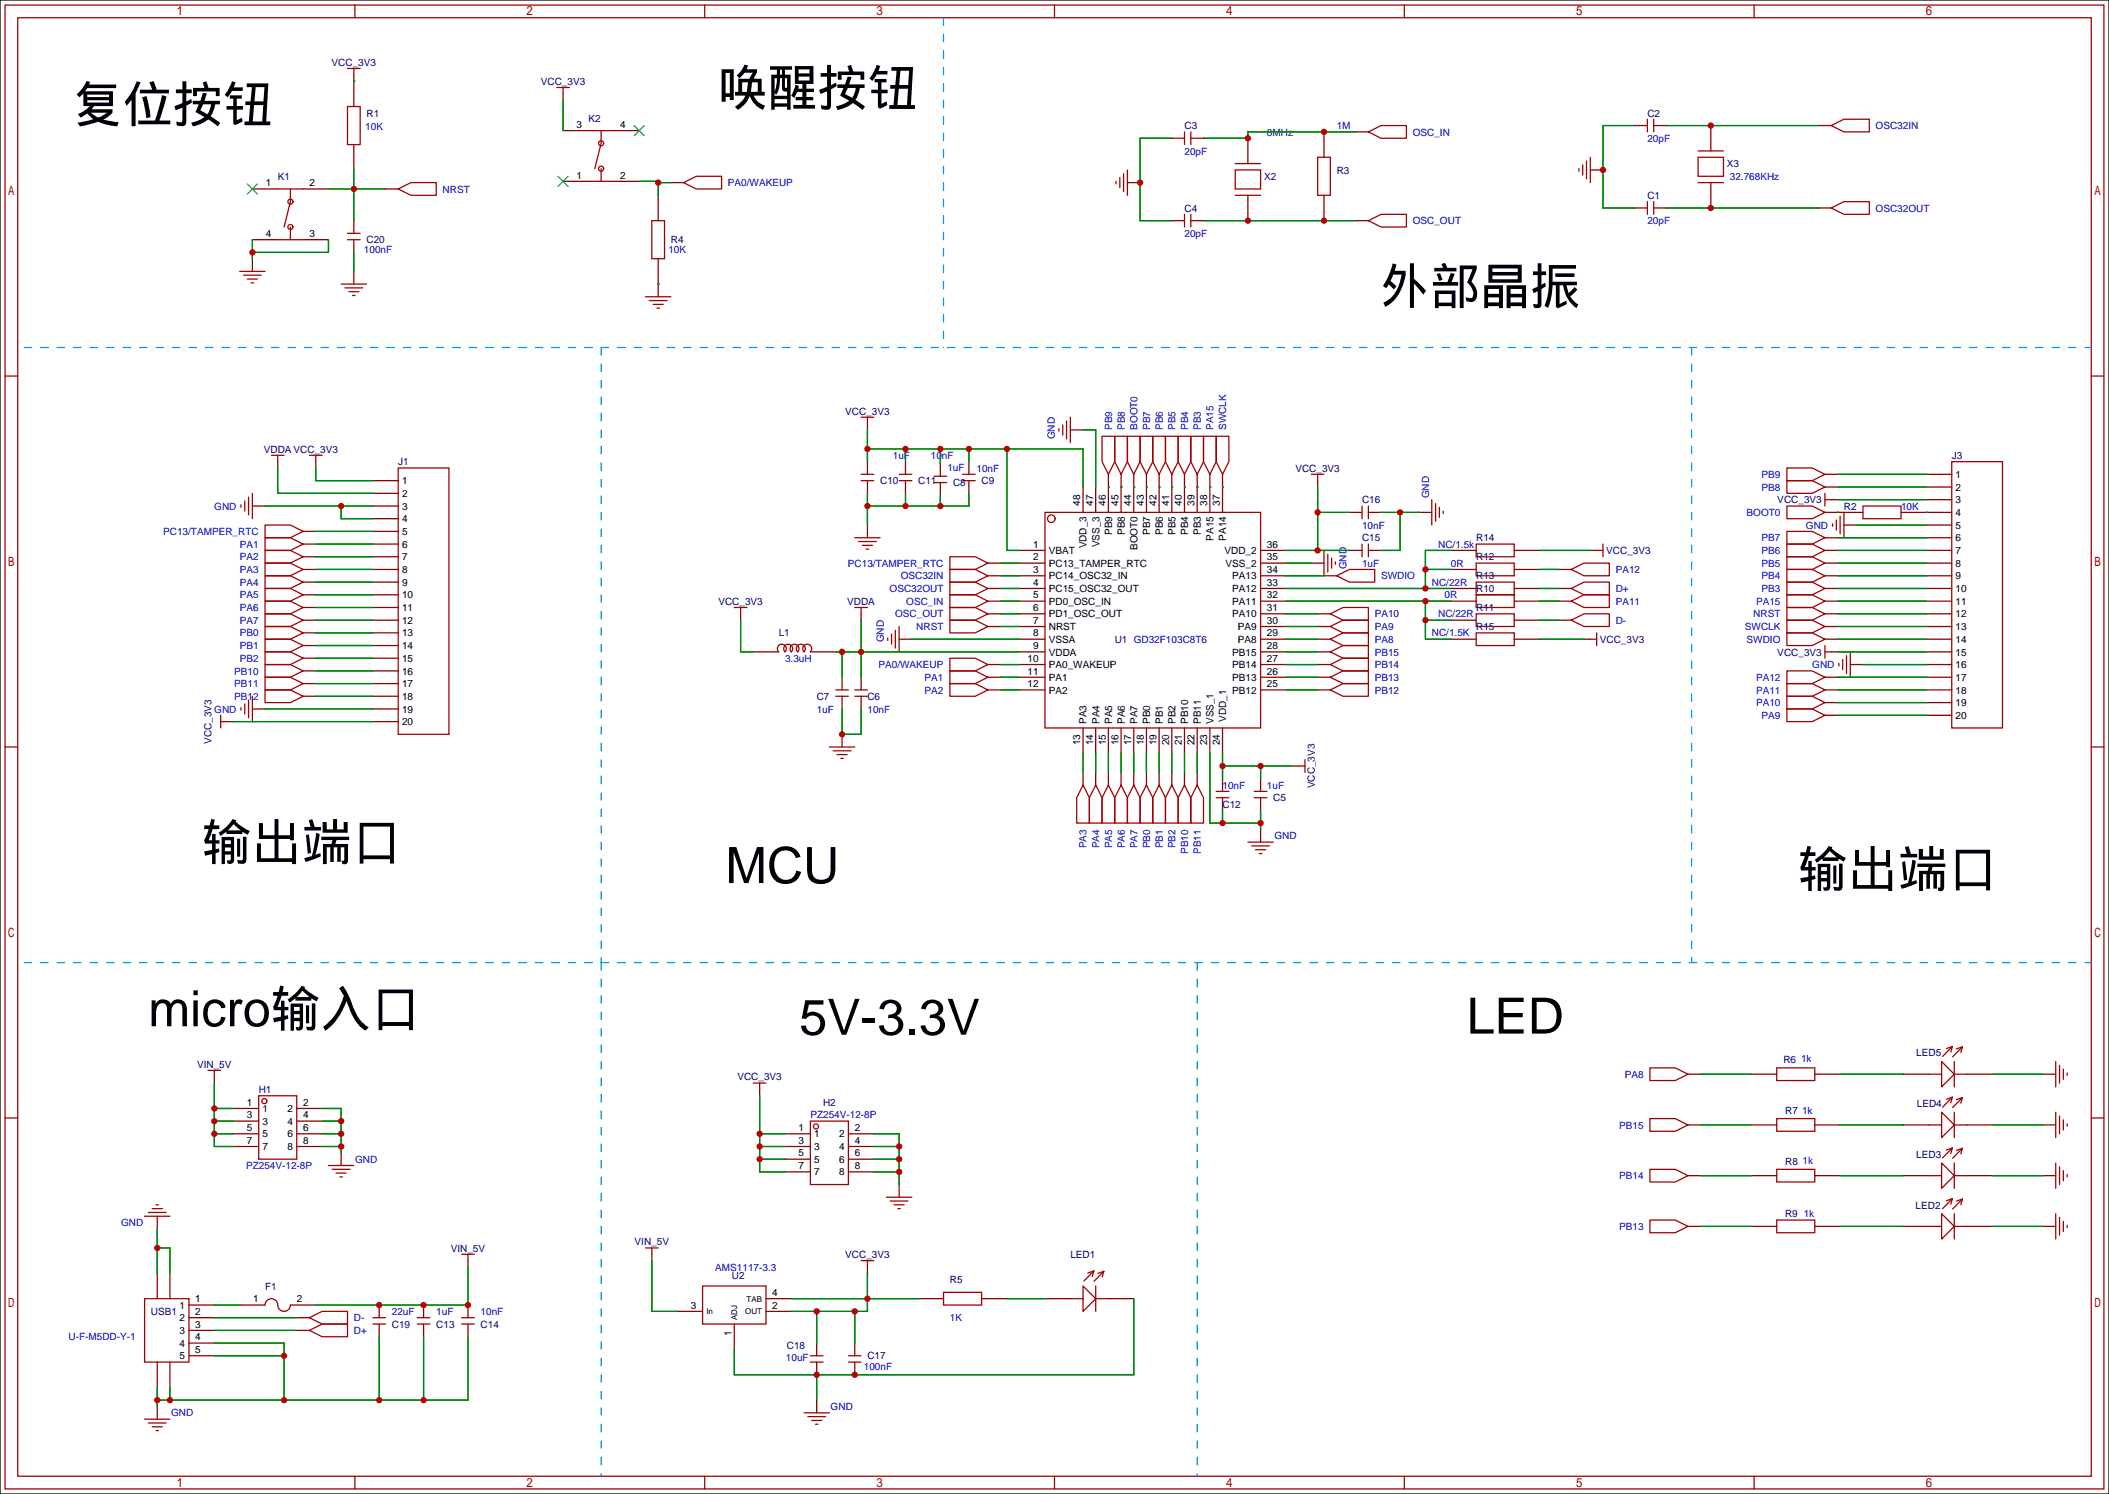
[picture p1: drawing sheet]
<svg xmlns="http://www.w3.org/2000/svg" width="422mm" height="299mm" viewBox="0 0 422 299" stroke-linecap="round" stroke-linejoin="round" font-family="sans-serif">
<defs><g id="words">
<g font-size="10">
<text x="143.7" y="21.1">唤醒按钮</text>
<text x="14.6" y="24.4">复位按钮</text>
<text x="276.4" y="60.8">外部晶振</text>
<text x="40.4" y="172.2">输出端口</text>
<text x="145.3" y="176.9">MCU</text>
<text x="360.1" y="177.5">输出端口</text>
<text x="29.7" y="205.5">micro输入口</text>
<text x="160.1" y="207.2">5V-3.3V</text>
<text x="293.8" y="207">LED</text>
</g>
<g font-size="2" fill="#000080">
<text x="66.4" y="13.2">VCC_3V3</text>
<text x="108.3" y="17">VCC_3V3</text>
<text x="73.4" y="23.3">R1</text>
<text x="329.9" y="23.3">C2</text>
<text x="117.9" y="24.3">K2</text>
<text x="237.2" y="25.9">C3</text>
<text x="253.2" y="36">X2</text>
<text x="267.7" y="34.8">R3</text>
<text x="345.9" y="33.5">X3</text>
<text x="55.6" y="36">K1</text>
<text x="329.9" y="39.8">C1</text>
<text x="237.2" y="42.4">C4</text>
<text x="73.4" y="48.7">C20</text>
<text x="134.4" y="48.7">R4</text>
<text x="169.3" y="83">VCC_3V3</text>
<text x="52.8" y="90.6">VDDA VCC_3V3</text>
<text x="79.8" y="93.2">J1</text>
<text x="259.5" y="94.5">VCC_3V3</text>
<text x="390.9" y="91.9">J3</text>
<text x="176.3" y="97">C10</text>
<text x="183.9" y="97">C11</text>
<text x="190.9" y="97.4">C8</text>
<text x="196.6" y="97">C9</text>
<text x="272.8" y="100.8">C16</text>
<text x="356" y="100.8">VCC_3V3</text>
<text x="369.3" y="102.1">R2</text>
<text x="272.8" y="108.4">C15</text>
<text x="295.7" y="108.4">R14</text>
<text x="295.7" y="112.2">R12</text>
<text x="321.7" y="111">VCC_3V3</text>
<text x="295.7" y="116">R13</text>
<text x="295.7" y="118.6">R10</text>
<text x="143.9" y="121.1">VCC_3V3</text>
<text x="169.7" y="121.1">VDDA</text>
<text x="295.7" y="122.4">R11</text>
<text x="156" y="127.5">L1</text>
<text x="223.3" y="128.7">U1 GD32F103C8T6</text>
<text x="295.7" y="126.2">R15</text>
<text x="320.4" y="128.7">VCC_3V3</text>
<text x="356" y="131.3">VCC_3V3</text>
<text x="163.6" y="140.2">C7</text>
<text x="173.7" y="140.2">C6</text>
<text x="42.4" y="149" transform="rotate(-90 42.4 149)">VCC_3V3</text>
<text x="244.9" y="161.8">C12</text>
<text x="255" y="160.5">C5</text>
<text x="263.4" y="157.9" transform="rotate(-90 263.4 157.9)">VCC_3V3</text>
<text x="39.5" y="213.8">VIN_5V</text>
<text x="357.2" y="212.8">R6</text>
<text x="383.8" y="211.5">LED5</text>
<text x="51.8" y="218.9">H1</text>
<text x="147.7" y="216.4">VCC_3V3</text>
<text x="164.8" y="221.5">H2</text>
<text x="383.9" y="221.7">LED4</text>
<text x="357.5" y="223.2">R7</text>
<text x="357.6" y="233.3">R8</text>
<text x="383.8" y="231.9">LED3</text>
<text x="357.5" y="243.7">R9</text>
<text x="383.7" y="242.2">LED2</text>
<text x="90.3" y="250.7">VIN_5V</text>
<text x="127.1" y="249.4">VIN_5V</text>
<text x="169.3" y="251.9">VCC_3V3</text>
<text x="214.4" y="251.9">LED1</text>
<text x="146.6" y="256.1">U2</text>
<text x="190.2" y="257">R5</text>
<text x="30.2" y="263.4">USB1</text>
<text x="53.1" y="258.3">F1</text>
<text x="78.5" y="265.9">C19</text>
<text x="87.4" y="265.9">C13</text>
<text x="96.3" y="265.9">C14</text>
<text x="157.6" y="270.3">C18</text>
<text x="173.7" y="272.3">C17</text>
</g>
<g font-size="2" fill="#00f">
<text x="73.2" y="26.1">10K</text>
<text x="253.7" y="27.1">8MHz</text>
<text x="267.7" y="25.9">1M</text>
<text x="283" y="27.1">OSC_IN</text>
<text x="329.9" y="28.4">20pF</text>
<text x="375.7" y="25.9">OSC32IN</text>
<text x="237.2" y="31">20pF</text>
<text x="88.6" y="38.6">NRST</text>
<text x="145.8" y="37.3">PA0/WAKEUP</text>
<text x="346.5" y="36">32.768KHz</text>
<text x="237.2" y="47.5">20pF</text>
<text x="283" y="44.9">OSC_OUT</text>
<text x="329.9" y="44.9">20pF</text>
<text x="375.7" y="42.4">OSC32OUT</text>
<text x="72.9" y="50.8">100nF</text>
<text x="133.9" y="50.8">10K</text>
<text x="211.3" y="88" transform="rotate(-90 211.3 88)">GND</text>
<text x="222.7" y="86.1" transform="rotate(-90 222.7 86.1)">PB9</text>
<text x="225.3" y="86.1" transform="rotate(-90 225.3 86.1)">PB8</text>
<text x="227.8" y="86.1" transform="rotate(-90 227.8 86.1)">BOOT0</text>
<text x="230.3" y="86.1" transform="rotate(-90 230.3 86.1)">PB7</text>
<text x="232.9" y="86.1" transform="rotate(-90 232.9 86.1)">PB6</text>
<text x="235.4" y="86.1" transform="rotate(-90 235.4 86.1)">PB5</text>
<text x="238" y="86.1" transform="rotate(-90 238 86.1)">PB4</text>
<text x="240.5" y="86.1" transform="rotate(-90 240.5 86.1)">PB3</text>
<text x="243" y="86.1" transform="rotate(-90 243 86.1)">PA15</text>
<text x="245.6" y="86.1" transform="rotate(-90 245.6 86.1)">SWCLK</text>
<text x="178.8" y="91.9">1uF</text>
<text x="186.4" y="91.9">10nF</text>
<text x="189.7" y="94.3">1uF</text>
<text x="195.6" y="94.6">10nF</text>
<text x="352.8" y="95.7">PB9</text>
<text x="286.2" y="99.8" transform="rotate(-90 286.2 99.8)">GND</text>
<text x="352.8" y="98.3">PB8</text>
<text x="32.7" y="107.2">PC13/TAMPER_RTC</text>
<text x="42.9" y="102.1">GND</text>
<text x="272.8" y="105.9">10nF</text>
<text x="349.8" y="103.3">BOOT0</text>
<text x="361.7" y="105.9">GND</text>
<text x="380.7" y="102.1">10K</text>
<text x="48" y="109.7">PA1</text>
<text x="48" y="112.2">PA2</text>
<text x="169.8" y="113.5">PC13/TAMPER_RTC</text>
<text x="272.8" y="113.5">1uF</text>
<text x="288" y="109.7">NC/1.5k</text>
<text x="290.6" y="113.5">0R</text>
<text x="352.8" y="108.4">PB7</text>
<text x="352.8" y="111">PB6</text>
<text x="352.8" y="113.5">PB5</text>
<text x="48" y="114.8">PA3</text>
<text x="48" y="117.3">PA4</text>
<text x="48" y="119.9">PA5</text>
<text x="178.2" y="118.6">OSC32OUT</text>
<text x="180.4" y="116">OSC32IN</text>
<text x="269.7" y="114" transform="rotate(-90 269.7 114)">GND</text>
<text x="276.6" y="116">SWDIO</text>
<text x="286.8" y="117.3">NC/22R</text>
<text x="289.3" y="119.9">0R</text>
<text x="323.6" y="114.8">PA12</text>
<text x="323.6" y="118.6">D+</text>
<text x="352.8" y="116">PB4</text>
<text x="352.8" y="118.6">PB3</text>
<text x="48" y="122.4">PA6</text>
<text x="48" y="124.9">PA7</text>
<text x="179.3" y="123.7">OSC_OUT</text>
<text x="181.5" y="121.1">OSC_IN</text>
<text x="275.3" y="123.7">PA10</text>
<text x="288" y="123.7">NC/22R</text>
<text x="323.6" y="121.1">PA11</text>
<text x="323.6" y="124.9">D-</text>
<text x="351.2" y="123.7">NRST</text>
<text x="351.7" y="121.1">PA15</text>
<text x="48" y="127.5">PB0</text>
<text x="48" y="130">PB1</text>
<text x="177" y="128.7" transform="rotate(-90 177 128.7)">GND</text>
<text x="183.5" y="126.2">NRST</text>
<text x="275.3" y="131.3">PB15</text>
<text x="275.3" y="128.7">PA8</text>
<text x="275.3" y="126.2">PA9</text>
<text x="286.8" y="127.5">NC/1.5K</text>
<text x="349.5" y="126.2">SWCLK</text>
<text x="349.8" y="128.7">SWDIO</text>
<text x="46.9" y="135.1">PB10</text>
<text x="46.9" y="137.6">PB11</text>
<text x="48" y="132.6">PB2</text>
<text x="157.2" y="132.6">3.3uH</text>
<text x="176" y="133.8">PA0/WAKEUP</text>
<text x="185.2" y="136.4">PA1</text>
<text x="275.3" y="136.4">PB13</text>
<text x="275.3" y="133.8">PB14</text>
<text x="351.7" y="136.4">PA12</text>
<text x="363" y="133.8">GND</text>
<text x="42.9" y="142.7">GND</text>
<text x="46.9" y="140.2">PB12</text>
<text x="163.6" y="142.7">1uF</text>
<text x="173.7" y="142.7">10nF</text>
<text x="185.2" y="138.9">PA2</text>
<text x="275.3" y="138.9">PB12</text>
<text x="351.7" y="138.9">PA11</text>
<text x="351.7" y="141.4">PA10</text>
<text x="352.8" y="144">PA9</text>
<text x="244.9" y="158">10nF</text>
<text x="253.7" y="158">1uF</text>
<text x="217.6" y="169.9" transform="rotate(-90 217.6 169.9)">PA3</text>
<text x="220.2" y="169.9" transform="rotate(-90 220.2 169.9)">PA4</text>
<text x="222.7" y="169.9" transform="rotate(-90 222.7 169.9)">PA5</text>
<text x="225.3" y="169.9" transform="rotate(-90 225.3 169.9)">PA6</text>
<text x="227.8" y="169.9" transform="rotate(-90 227.8 169.9)">PA7</text>
<text x="230.3" y="169.9" transform="rotate(-90 230.3 169.9)">PB0</text>
<text x="232.9" y="169.9" transform="rotate(-90 232.9 169.9)">PB1</text>
<text x="235.4" y="169.9" transform="rotate(-90 235.4 169.9)">PB2</text>
<text x="238" y="171" transform="rotate(-90 238 171)">PB10</text>
<text x="240.5" y="171" transform="rotate(-90 240.5 171)">PB11</text>
<text x="255.3" y="168.1">GND</text>
<text x="325.4" y="215.9">PA8</text>
<text x="360.7" y="212.7">1k</text>
<text x="162.3" y="224">PZ254V-12-8P</text>
<text x="324.3" y="226">PB15</text>
<text x="360.9" y="223">1k</text>
<text x="71.1" y="232.9">GND</text>
<text x="361" y="233.1">1k</text>
<text x="49.3" y="234.2">PZ254V-12-8P</text>
<text x="324.3" y="236.2">PB14</text>
<text x="24.2" y="245.6">GND</text>
<text x="361.3" y="243.7">1k</text>
<text x="324.3" y="246.3">PB13</text>
<text x="143.3" y="254.5">AMS1117-3.3</text>
<text x="78.5" y="263.4">22uF</text>
<text x="87.4" y="263.4">1uF</text>
<text x="96.3" y="263.4">10nF</text>
<text x="13.7" y="268.4">U-F-M5DD-Y-1</text>
<text x="70.9" y="264.6">D-</text>
<text x="70.9" y="267.2">D+</text>
<text x="190.2" y="264.6">1K</text>
<text x="157.4" y="272.6">10uF</text>
<text x="173" y="274.4">100nF</text>
<text x="34.3" y="283.7">GND</text>
<text x="166.4" y="282.4">GND</text>
</g>
<g font-size="2">
<text x="115.5" y="25.6">3</text>
<text x="124.2" y="25.6">4</text>
<text x="115.5" y="35.8">1</text>
<text x="124.2" y="35.8">2</text>
<text x="53.2" y="37.3">1</text>
<text x="62" y="37.3">2</text>
<text x="53.2" y="47.5">4</text>
<text x="62" y="47.5">3</text>
<text x="391.7" y="95.7">1</text>
<text x="80.5" y="97">1</text>
<text x="80.5" y="99.5">2</text>
<text x="216.4" y="101.3" transform="rotate(-90 216.4 101.3)">48</text>
<text x="218.9" y="101.3" transform="rotate(-90 218.9 101.3)">47</text>
<text x="221.5" y="101.3" transform="rotate(-90 221.5 101.3)">46</text>
<text x="224" y="101.3" transform="rotate(-90 224 101.3)">45</text>
<text x="226.5" y="101.3" transform="rotate(-90 226.5 101.3)">44</text>
<text x="229.1" y="101.3" transform="rotate(-90 229.1 101.3)">43</text>
<text x="231.6" y="101.3" transform="rotate(-90 231.6 101.3)">42</text>
<text x="234.2" y="101.3" transform="rotate(-90 234.2 101.3)">41</text>
<text x="236.7" y="101.3" transform="rotate(-90 236.7 101.3)">40</text>
<text x="239.2" y="101.3" transform="rotate(-90 239.2 101.3)">39</text>
<text x="241.8" y="101.3" transform="rotate(-90 241.8 101.3)">38</text>
<text x="244.3" y="101.3" transform="rotate(-90 244.3 101.3)">37</text>
<text x="391.7" y="98.3">2</text>
<text x="391.7" y="100.8">3</text>
<text x="80.5" y="102.1">3</text>
<text x="80.5" y="104.6">4</text>
<text x="80.5" y="107.2">5</text>
<text x="222.7" y="107.2" transform="rotate(-90 222.7 107.2)">PB9</text>
<text x="225.3" y="107.2" transform="rotate(-90 225.3 107.2)">PB8</text>
<text x="230.3" y="107.2" transform="rotate(-90 230.3 107.2)">PB7</text>
<text x="232.9" y="107.2" transform="rotate(-90 232.9 107.2)">PB6</text>
<text x="235.4" y="107.2" transform="rotate(-90 235.4 107.2)">PB5</text>
<text x="238" y="107.2" transform="rotate(-90 238 107.2)">PB4</text>
<text x="240.5" y="107.2" transform="rotate(-90 240.5 107.2)">PB3</text>
<text x="391.7" y="103.3">4</text>
<text x="391.7" y="105.9">5</text>
<text x="80.5" y="109.7">6</text>
<text x="80.5" y="112.2">7</text>
<text x="206.9" y="109.7">1</text>
<text x="206.9" y="112.2">2</text>
<text x="210.1" y="111">VBAT</text>
<text x="210.1" y="113.5">PC13_TAMPER_RTC</text>
<text x="217.6" y="109.8" transform="rotate(-90 217.6 109.8)">VDD_3</text>
<text x="220.2" y="109.6" transform="rotate(-90 220.2 109.6)">VSS_3</text>
<text x="227.8" y="110.2" transform="rotate(-90 227.8 110.2)">BOOT0</text>
<text x="243" y="108.3" transform="rotate(-90 243 108.3)">PA15</text>
<text x="245.3" y="111">VDD_2</text>
<text x="245.5" y="113.5">VSS_2</text>
<text x="245.6" y="108.3" transform="rotate(-90 245.6 108.3)">PA14</text>
<text x="253.7" y="112.2">35</text>
<text x="253.7" y="109.7">36</text>
<text x="391.7" y="108.4">6</text>
<text x="391.7" y="111">7</text>
<text x="391.7" y="113.5">8</text>
<text x="80.5" y="114.8">8</text>
<text x="80.5" y="117.3">9</text>
<text x="80.5" y="119.9">10</text>
<text x="206.9" y="114.8">3</text>
<text x="206.9" y="117.3">4</text>
<text x="206.9" y="119.9">5</text>
<text x="210.1" y="116">PC14_OSC32_IN</text>
<text x="210.1" y="118.6">PC15_OSC32_OUT</text>
<text x="246.8" y="118.6">PA12</text>
<text x="246.8" y="116">PA13</text>
<text x="253.7" y="119.9">32</text>
<text x="253.7" y="117.3">33</text>
<text x="253.7" y="114.8">34</text>
<text x="391.7" y="116">9</text>
<text x="391.7" y="118.6">10</text>
<text x="80.5" y="122.4">11</text>
<text x="80.5" y="124.9">12</text>
<text x="206.9" y="122.4">6</text>
<text x="206.9" y="124.9">7</text>
<text x="210.1" y="121.1">PD0_OSC_IN</text>
<text x="210.1" y="123.7">PD1_OSC_OUT</text>
<text x="246.8" y="123.7">PA10</text>
<text x="246.8" y="121.1">PA11</text>
<text x="253.7" y="124.9">30</text>
<text x="253.7" y="122.4">31</text>
<text x="391.7" y="121.1">11</text>
<text x="391.7" y="123.7">12</text>
<text x="80.5" y="127.5">13</text>
<text x="80.5" y="130">14</text>
<text x="206.9" y="127.5">8</text>
<text x="206.9" y="130">9</text>
<text x="210.1" y="126.2">NRST</text>
<text x="210.1" y="128.7">VSSA</text>
<text x="210.1" y="131.3">VDDA</text>
<text x="246.8" y="131.3">PB15</text>
<text x="247.9" y="128.7">PA8</text>
<text x="247.9" y="126.2">PA9</text>
<text x="253.7" y="130">28</text>
<text x="253.7" y="127.5">29</text>
<text x="391.7" y="126.2">13</text>
<text x="391.7" y="128.7">14</text>
<text x="391.7" y="131.3">15</text>
<text x="80.5" y="132.6">15</text>
<text x="80.5" y="135.1">16</text>
<text x="80.5" y="137.6">17</text>
<text x="205.8" y="132.6">10</text>
<text x="205.8" y="135.1">11</text>
<text x="205.8" y="137.6">12</text>
<text x="210.1" y="133.8">PA0_WAKEUP</text>
<text x="210.1" y="136.4">PA1</text>
<text x="246.8" y="136.4">PB13</text>
<text x="246.8" y="133.8">PB14</text>
<text x="253.7" y="137.6">25</text>
<text x="253.7" y="135.1">26</text>
<text x="253.7" y="132.6">27</text>
<text x="391.7" y="133.8">16</text>
<text x="391.7" y="136.4">17</text>
<text x="80.5" y="140.2">18</text>
<text x="80.5" y="142.7">19</text>
<text x="210.1" y="138.9">PA2</text>
<text x="246.8" y="138.9">PB12</text>
<text x="391.7" y="138.9">18</text>
<text x="391.7" y="141.4">19</text>
<text x="391.7" y="144">20</text>
<text x="80.5" y="145.3">20</text>
<text x="216.4" y="149.3" transform="rotate(-90 216.4 149.3)">13</text>
<text x="217.6" y="145" transform="rotate(-90 217.6 145)">PA3</text>
<text x="218.9" y="149.3" transform="rotate(-90 218.9 149.3)">14</text>
<text x="220.2" y="145" transform="rotate(-90 220.2 145)">PA4</text>
<text x="221.5" y="149.3" transform="rotate(-90 221.5 149.3)">15</text>
<text x="222.7" y="145" transform="rotate(-90 222.7 145)">PA5</text>
<text x="224" y="149.3" transform="rotate(-90 224 149.3)">16</text>
<text x="225.3" y="145" transform="rotate(-90 225.3 145)">PA6</text>
<text x="226.5" y="149.3" transform="rotate(-90 226.5 149.3)">17</text>
<text x="227.8" y="145" transform="rotate(-90 227.8 145)">PA7</text>
<text x="229.1" y="149.3" transform="rotate(-90 229.1 149.3)">18</text>
<text x="230.3" y="145" transform="rotate(-90 230.3 145)">PB0</text>
<text x="231.6" y="149.3" transform="rotate(-90 231.6 149.3)">19</text>
<text x="232.9" y="145" transform="rotate(-90 232.9 145)">PB1</text>
<text x="234.2" y="149.3" transform="rotate(-90 234.2 149.3)">20</text>
<text x="235.4" y="145" transform="rotate(-90 235.4 145)">PB2</text>
<text x="236.7" y="149.3" transform="rotate(-90 236.7 149.3)">21</text>
<text x="238" y="145" transform="rotate(-90 238 145)">PB10</text>
<text x="239.2" y="149.3" transform="rotate(-90 239.2 149.3)">22</text>
<text x="240.5" y="145" transform="rotate(-90 240.5 145)">PB11</text>
<text x="241.8" y="149.3" transform="rotate(-90 241.8 149.3)">23</text>
<text x="243" y="145" transform="rotate(-90 243 145)">VSS_1</text>
<text x="244.3" y="149.3" transform="rotate(-90 244.3 149.3)">24</text>
<text x="245.6" y="144.5" transform="rotate(-90 245.6 144.5)">VDD_1</text>
<text x="49.4" y="221.5">1</text>
<text x="60.7" y="221.5">2</text>
<text x="49.4" y="224">3</text>
<text x="49.4" y="226.5">5</text>
<text x="52.6" y="222.7">1</text>
<text x="52.6" y="225.3">3</text>
<text x="52.6" y="227.8">5</text>
<text x="57.6" y="227.8">6</text>
<text x="57.6" y="225.3">4</text>
<text x="57.6" y="222.7">2</text>
<text x="60.7" y="226.5">6</text>
<text x="60.7" y="224">4</text>
<text x="159.9" y="226.5">1</text>
<text x="163.1" y="227.8">1</text>
<text x="168" y="227.8">2</text>
<text x="171.2" y="226.5">2</text>
<text x="49.4" y="229.1">7</text>
<text x="52.6" y="230.3">7</text>
<text x="57.6" y="230.3">8</text>
<text x="60.7" y="229.1">8</text>
<text x="159.9" y="229.1">3</text>
<text x="159.9" y="231.6">5</text>
<text x="163.1" y="230.3">3</text>
<text x="163.1" y="232.9">5</text>
<text x="168" y="232.9">6</text>
<text x="168" y="230.3">4</text>
<text x="171.2" y="231.6">6</text>
<text x="171.2" y="229.1">4</text>
<text x="159.9" y="234.2">7</text>
<text x="163.1" y="235.4">7</text>
<text x="168" y="235.4">8</text>
<text x="171.2" y="234.2">8</text>
<text x="36" y="262.1">1</text>
<text x="39.1" y="260.8">1</text>
<text x="39.1" y="263.4">2</text>
<text x="50.7" y="260.8">1</text>
<text x="59.4" y="260.8">2</text>
<text x="138.3" y="262.1">3</text>
<text x="154.7" y="259.6">4</text>
<text x="154.7" y="262.1">2</text>
<text x="36" y="264.6">2</text>
<text x="36" y="267.2">3</text>
<text x="36" y="269.7">4</text>
<text x="39.1" y="265.9">3</text>
<text x="39.1" y="268.4">4</text>
<text x="146.5" y="267.6" transform="rotate(-90 146.5 267.6)">1</text>
<text x="36" y="272.3">5</text>
<text x="39.1" y="271">5</text>
</g>
<g font-size="1.6">
<text x="141.5" y="263.2">In</text>
<text x="149.3" y="263.2">OUT</text>
<text x="149.5" y="260.7">TAB</text>
<text x="147.6" y="264.4" transform="rotate(-90 147.6 264.4)">ADJ</text>
</g>
</g></defs>
<path d="M0 0h422.4v299.2h-422.4z" fill="#fff" stroke="#000" stroke-width=".25"/>
<g fill="none" stroke="#a10000" stroke-width=".25">
<path d="M1 1h420.4v297.2h-420.4zM3.6 3.6h415.2v292.1h-415.2zM69.6 13.7h2.5M70.9 13.7v1.3M71.1 1v2.6M111.5 17.5h2.5M112.8 17.5v1.3M141.1 1v2.6M211.2 1v2.6M281.3 1v2.6M351.3 1v2.6M55.6 37.8h5.1"/>
<path d="M58.2 37.8v2.6l-1.3 5.1M69.6 21.3h2.5v7.7h-2.5zM79.8 37.8l2.5-1.2h5.1v2.5h-5.1zM117.9 26.2h5M117.9 36.3h5M120.4 26.2v2.5l-1.3 5.1M120.4 33.8v2.5M136.9 36.6l2.5-1.3h5.1v2.5h-5.1zM223.5 36.3v.5M224.3 35.6v2M225 34.8v3.6M225.8 34v5.1"/>
<path d="M237.2 26.4v2.6M238.5 26.4v2.6M247.4 34h5.1v3.8h-5.1zM247.4 39.1h5.1M247.4 32.8h5.1M263.9 31.5h2.5v7.6h-2.5zM274.1 26.4l2.5-1.3h5.1v2.6h-5.1zM316.2 33.8v.5M317 33v2.1M317.8 32.3v3.5M318.5 31.5v5.1M329.9 23.9v2.5"/>
<path d="M331.2 23.9v2.5M340.1 31.5h5.1v3.8h-5.1zM340.1 36.6h5.1M340.1 30.2h5.1M366.8 25.1l2.5-1.2h5.1v2.5h-5.1zM48 54.4h5.1M48.8 55.1h3.5M49.5 55.9h2.1M50.3 56.6h.5M55.6 48h5.1M58.2 45.5v2.5M68.3 56.9h5.1"/>
<path d="M69.1 57.7h3.5M69.6 48h2.5M69.6 46.7h2.5M69.8 58.4h2.1M70.6 59.2h.5M129.3 59.4h5.1M130.6 44.2h2.5v7.6h-2.5zM237.2 42.9v2.6M238.5 42.9v2.6M274.1 44.2l2.5-1.3h5.1v2.6h-5.1zM329.9 40.4v2.5M331.2 40.4v2.5"/>
<path d="M366.8 41.7l2.5-1.3h5.1v2.5h-5.1zM1 75.3h2.6M130 60.2h3.6M130.8 61h2M131.6 61.7h.5M418.8 75.3h2.6M49.8 99.6v3.5M50.5 98.8v5.1M54.4 91.2h2.5M55.6 91.2v1.3M62 91.2h2.5M63.2 91.2v1.3"/>
<path d="M79.8 93.7h10.1v53.4h-10.1zM172.5 96.3h2.5M172.5 95h2.5M172.5 83.6h2.5M173.7 83.6v1.2M180.1 96.3h2.5M180.1 95h2.5M187.1 96.6h2.5M187.1 95.4h2.5M192.8 96.3h2.5M192.8 95h2.5M212.1 85.9v.5"/>
<path d="M212.9 85.1v2M213.6 84.3v3.6M214.4 83.6v5M220.7 87.4h2.6v5.1l-1.3 2.5-1.3-2.5zM223.3 87.4h2.5v5.1l-1.3 2.5-1.2-2.5zM225.8 87.4h2.5v5.1l-1.2 2.5-1.3-2.5zM228.3 87.4h2.6v5.1l-1.3 2.5-1.3-2.5zM230.9 87.4h2.5v5.1l-1.2 2.5-1.3-2.5zM233.4 87.4h2.6v5.1l-1.3 2.5-1.3-2.5zM236 87.4h2.5v5.1l-1.3 2.5-1.2-2.5zM238.5 87.4h2.5v5.1l-1.2 2.5-1.3-2.5zM241 87.4h2.6v5.1l-1.3 2.5-1.3-2.5z"/>
<path d="M243.6 87.4h2.5v5.1l-1.2 2.5-1.3-2.5zM262.6 95h2.6M263.9 95v1.3M357.9 93.7h5.1l2.5 1.3-2.5 1.3h-5.1zM357.9 96.3h5.1l2.5 1.2-2.5 1.3h-5.1zM365.5 98.8v2.5M390.9 92.5h10.2v53.3h-10.2zM48.3 101.1v.5M49 100.3v2.1M53.1 105.2h5.1l2.5 1.2-2.5 1.3h-5.1zM53.1 107.7h5.1l2.5 1.3-2.5 1.2h-5.1zM53.1 110.2h5.1l2.5 1.3-2.5 1.3h-5.1z"/>
<path d="M53.1 112.8h5.1l2.5 1.2-2.5 1.3h-5.1zM53.1 115.3h5.1l2.5 1.3-2.5 1.3h-5.1zM53.1 117.9h5.1l2.5 1.2-2.5 1.3h-5.1zM171.2 107.7h5.1M172 108.5h3.5M172.7 109.2h2.1M173.5 110h.5M190.2 111.5h5.1l2.6 1.3-2.6 1.2h-5.1zM190.2 114h5.1l2.6 1.3-2.6 1.3h-5.1zM190.2 116.6h5.1l2.6 1.3-2.6 1.2h-5.1zM190.2 119.1h5.1l2.6 1.3-2.6 1.3h-5.1zM209.3 102.6h43.2v43.2h-43.2z"/>
<path d="M265.2 110.2v5.1M265.9 111v3.6M266.7 111.8v2M267.5 112.5v.5M267.7 115.3l2.6-1.3h5v2.6h-5zM272.8 101.3v2.6M272.8 109v2.5M274.1 101.3v2.6M274.1 109v2.5M286.8 100.1v5.1M287.5 100.8v3.6M288.3 101.6v2"/>
<path d="M289.1 102.4v.5M295.7 109h7.6v2.5h-7.6zM295.7 112.8h7.6v2.5h-7.6zM295.7 116.6h7.6v2.5h-7.6zM295.7 119.1h7.6v2.6h-7.6zM314.7 114l2.5-1.2h5.1v2.5h-5.1zM314.7 117.9l2.5-1.3h5.1v2.5h-5.1zM319.8 110.2h1.3M321.1 109v2.5M357.9 101.3h5.1l2.5 1.3-2.5 1.3h-5.1zM357.9 106.4h5.1l2.5 1.3-2.5 1.3h-5.1zM357.9 109h5.1l2.5 1.2-2.5 1.3h-5.1z"/>
<path d="M357.9 111.5h5.1l2.5 1.3-2.5 1.2h-5.1zM357.9 114h5.1l2.5 1.3-2.5 1.3h-5.1zM357.9 116.6h5.1l2.5 1.3-2.5 1.2h-5.1zM357.9 119.1h5.1l2.5 1.3-2.5 1.3h-5.1zM365.5 100.1h1.3M367 104.9v.5M367.8 104.1v2.1M368.6 103.4v3.5M369.3 102.6v5.1M373.1 101.3h7.6v2.6h-7.6zM50.5 139.4v5.1M53.1 120.4h5.1l2.5 1.3-2.5 1.2h-5.1z"/>
<path d="M53.1 122.9h5.1l2.5 1.3-2.5 1.3h-5.1zM53.1 125.5h5.1l2.5 1.2-2.5 1.3h-5.1zM53.1 128h5.1l2.5 1.3-2.5 1.3h-5.1zM53.1 130.6h5.1l2.5 1.2-2.5 1.3h-5.1zM53.1 133.1h5.1l2.5 1.3-2.5 1.2h-5.1zM53.1 135.6h5.1l2.5 1.3-2.5 1.3h-5.1zM53.1 138.2h5.1l2.5 1.2-2.5 1.3h-5.1zM147.1 121.7h2.5M148.3 121.7v1.2M156 130.6a.9 .9 0 0 1 0-1.3 .9 .9 0 0 1 1.2 0 .9 .9 0 0 1 0 1.3 .9 .9 0 0 1 0-1.3 .9 .9 0 0 1 1.3 0 .9 .9 0 0 1 0 1.3 .9 .9 0 0 1 0-1.3 .9 .9 0 0 1 1.3 0 .9 .9 0 0 1 0 1.3 .9 .9 0 0 1 0-1.3 .9 .9 0 0 1 1.2 0 .9 .9 0 0 1 0 1.3 .9 .9 0 0 1 0-1.3 .9 .9 0 0 1 1.3 0 .9 .9 0 0 1 0 1.3M167.4 139.4h2.5M167.4 138.2h2.5"/>
<path d="M171.2 139.4h2.5M171.2 138.2h2.5M171.2 121.7h2.5M172.5 121.7v1.2M177.8 127.8v.5M178.6 127v2M179.3 126.2v3.6M180.1 125.5v5.1M190.2 121.7h5.1l2.6 1.2-2.6 1.3h-5.1zM190.2 124.2h5.1l2.6 1.3-2.6 1.2h-5.1zM190.2 131.8h5.1l2.6 1.3-2.6 1.3h-5.1zM190.2 134.4h5.1l2.6 1.2-2.6 1.3h-5.1z"/>
<path d="M190.2 136.9h5.1l2.6 1.3-2.6 1.2h-5.1zM266.4 138.2l2.6-1.3h5.1v2.5h-5.1zM266.4 135.6l2.6-1.2h5.1v2.5h-5.1zM266.4 133.1l2.6-1.3h5.1v2.6h-5.1zM266.4 130.6l2.6-1.3h5.1v2.5h-5.1zM266.4 128l2.6-1.3h5.1v2.6h-5.1zM266.4 125.5l2.6-1.3h5.1v2.5h-5.1zM266.4 122.9l2.6-1.2h5.1v2.5h-5.1zM295.7 122.9h7.6v2.6h-7.6zM295.7 126.7h7.6v2.6h-7.6zM314.7 120.4l2.5-1.3h5.1v2.6h-5.1zM314.7 124.2l2.5-1.3h5.1v2.6h-5.1z"/>
<path d="M318.5 128h1.3M319.8 126.7v2.6M357.9 121.7h5.1l2.5 1.2-2.5 1.3h-5.1zM357.9 124.2h5.1l2.5 1.3-2.5 1.2h-5.1zM357.9 126.7h5.1l2.5 1.3-2.5 1.3h-5.1zM357.9 134.4h5.1l2.5 1.2-2.5 1.3h-5.1zM357.9 136.9h5.1l2.5 1.3-2.5 1.2h-5.1zM357.9 139.4h5.1l2.5 1.3-2.5 1.3h-5.1zM365.5 129.3v2.5M365.5 130.6h1.3M368.3 132.8v.5M369.1 132.1v2"/>
<path d="M369.8 131.3v3.6M370.6 130.6v5M1 149.6h2.6M44.2 143.3v2.5M44.2 144.5h1.3M48.3 141.7v.5M49 141v2M49.8 140.2v3.6M166.1 149.6h5.1M166.9 150.4h3.5M167.6 151.1h2.1M168.4 151.9h.5"/>
<path d="M216.9 157.2l1.3 2.6v5h-2.6v-5zM219.5 157.2l1.2 2.6v5h-2.5v-5zM222 157.2l1.3 2.6v5h-2.6v-5zM224.5 157.2l1.3 2.6v5h-2.5v-5zM227.1 157.2l1.2 2.6v5h-2.5v-5zM229.6 157.2l1.3 2.6v5h-2.6v-5zM232.2 157.2l1.2 2.6v5h-2.5v-5zM234.7 157.2l1.3 2.6v5h-2.6v-5zM237.2 157.2l1.3 2.6v5h-2.5v-5zM239.8 157.2l1.2 2.6v5h-2.5v-5zM243.6 159.8h2.5M243.6 158.5h2.5"/>
<path d="M251.2 159.8h2.5M251.2 158.5h2.5M260.1 153.4h1.3M261.4 152.1v2.6M357.9 142h5.1l2.5 1.3-2.5 1.2h-5.1zM418.8 149.6h2.6M249.9 168.7h5.1M250.7 169.4h3.6M251.5 170.2h2M252.2 170.9h.5M41.7 214.4h2.5M42.9 214.4v1.2"/>
<path d="M51.8 219.5h7.6v12.7h-7.6zM150.9 216.9h2.5M152.1 216.9v1.3M330.5 213.9h5l2.6 1.2-2.6 1.3h-5zM355.9 213.9h7.6v2.5h-7.6zM386.3 215.1h2.6v2.6l2.5-2.6-2.5-2.5v2.5M391 209.6l-1.9 2M391 209.6l-1.2 .4M391 209.6l-.3 1.1M391 219.7l-1.9 2M391 219.7l-1.2 .5M391 219.7l-.3 1.2"/>
<path d="M391.4 215.1h2.6M391.4 212.6v5.1M393 209.7l-1.9 2M393 209.7l-1.2 .4M393 209.7l-.3 1.1M393 219.8l-1.9 2M393 219.8l-1.2 .4M393 219.8l-.3 1.1M411.7 212.6v5.1M412.5 213.4v3.5M413.3 214.1v2.1M414 214.9v.5"/>
<path d="M1 223.9h2.6M65.8 233.4h5.1M66.5 234.2h3.6M67.3 234.9h2M68.1 235.7h.5M162.3 224.5h7.6v12.7h-7.6zM177.5 239.8h5.1M330.5 224h5l2.6 1.3-2.6 1.3h-5zM330.5 234.2h5l2.6 1.3-2.6 1.2h-5zM355.9 224h7.6v2.6h-7.6zM355.9 234.2h7.6v2.5h-7.6zM386.3 225.3h2.6v2.5l2.5-2.5-2.5-2.5v2.5"/>
<path d="M386.3 235.5h2.6v2.5l2.5-2.5-2.5-2.6v2.6M391 229.9l-1.9 2M391 229.9l-1.2 .4M391 229.9l-.3 1.1M391.4 222.8v5M391.4 232.9v5.1M391.4 225.3h2.6M391.4 235.5h2.6M393 230l-1.9 2M393 230l-1.2 .4M393 230l-.3 1.1M411.7 222.8v5"/>
<path d="M411.7 232.9v5.1M412.5 223.5v3.6M412.5 233.7v3.5M413.3 224.3v2M413.3 234.4v2.1M414 225v.6M414 235.2v.5M418.8 223.9h2.6M29 243.6h5M29.7 242.8h3.6M30.5 242.1h2M31.2 241.3h.5"/>
<path d="M92.5 251.2h2.5M93.7 251.2v1.3M129.3 249.9h2.5M130.6 249.9v1.3M140.7 257.6h12.7v7.6h-12.7zM172.5 252.5h2.5M173.7 252.5v1.2M178.3 240.5h3.6M179.1 241.3h2M179.8 242.1h.5M189 258.8h7.6v2.6h-7.6zM219.1 254.5l-2 2"/>
<path d="M219.1 254.5l-1.2 .5M219.1 254.5l-.3 1.2M219.5 257.6v5M221.1 254.6l-2 2M221.1 254.6l-1.2 .4M221.1 254.6l-.3 1.1M330.5 244.3h5l2.6 1.3-2.6 1.3h-5zM355.9 244.3h7.6v2.6h-7.6zM386.3 245.6h2.6v2.6l2.5-2.6-2.5-2.5v2.5M391 240.1l-1.9 2M391 240.1l-1.2 .4M391 240.1l-.3 1.1"/>
<path d="M391.4 243.1v5.1M391.4 245.6h2.6M393 240.1l-1.9 2M393 240.1l-1.2 .5M393 240.1l-.3 1.2M411.7 243.1v5.1M412.5 243.8v3.6M413.3 244.6v2M414 245.4v.5M29 260.1h8.8v12.7h-8.8zM53.1 261.4a1.27 1.27 0 0 1 1.3-1.3 1.27 1.27 0 0 1 1.2 1.3 1.27 1.27 0 0 0 1.3 1.2 1.27 1.27 0 0 0 1.3-1.2M62 263.9l2.5-1.3h5.1v2.6h-5.1z"/>
<path d="M62 266.4l2.5-1.2h5.1v2.5h-5.1zM74.7 265.2h2.5M74.7 263.9h2.5M83.6 265.2h2.5M83.6 263.9h2.5M92.5 265.2h2.5M92.5 263.9h2.5M162.3 272.8h2.5M162.3 271.5h2.5M169.9 272.8h2.6M169.9 271.5h2.6M214.4 260.1h2.5v2.5l2.6-2.5-2.6-2.5v2.5"/>
<path d="M219.5 260.1h2.5M29 284.2h5M29.7 285h3.6M30.5 285.7h2M31.2 286.5h.5M71.1 295.7v2.5M141.1 295.7v2.5M161 283h5.1M161.8 283.7h3.6M162.6 284.5h2M163.3 285.2h.5M211.2 295.7v2.5"/>
<path d="M281.3 295.7v2.5M351.3 295.7v2.5"/>
<circle cx="120.4" cy="33.8" r=".51"/>
<circle cx="120.4" cy="28.7" r=".51"/>
<circle cx="58.2" cy="40.4" r=".51"/>
<circle cx="58.2" cy="45.5" r=".51"/>
<circle cx="210.6" cy="103.9" r=".76"/>
<circle cx="52.9" cy="220.5" r=".51"/>
<circle cx="163.4" cy="225.6" r=".51"/>
</g>
<g fill="none" stroke="#870000" stroke-width=".25">
<path d="M70.9 15v6.3M112.8 18.8v1.3M50.5 37.8h5.1M60.7 37.8h5.1M70.9 29v5M77.2 37.8h2.6M112.8 26.2h5.1M112.8 36.3h5.1M122.9 26.2h5.1M122.9 36.3h5.1M131.8 39.1v5.1M134.4 36.6h2.5"/>
<path d="M225.8 36.6h2.5M234.7 27.7h2.5M238.5 27.7h2.5M249.9 27.7v5.1M249.9 39.1v5.1M265.2 26.4v5.1M265.2 39.1v5.1M271.5 26.4h2.6M318.5 34h2.6M327.4 25.1h2.5M331.2 25.1h2.6M342.6 25.1v5.1"/>
<path d="M342.6 36.6v5.1M364.2 25.1h2.6M50.5 48h5.1M50.5 51.8v2.6M60.7 48h5.1M70.9 44.2v2.5M70.9 48v2.5M70.9 54.4v2.5M131.8 51.8v7.6M234.7 44.2h2.5M238.5 44.2h2.5M271.5 44.2h2.6"/>
<path d="M327.4 41.7h2.5M331.2 41.7h2.6M364.2 41.7h2.6M55.6 92.5v1.2M63.2 92.5v1.2M74.7 96.3h5.1M74.7 98.8h5.1M173.7 84.8v1.3M173.7 92.5v2.5M173.7 96.3v2.5M181.4 92.5v2.5M181.4 96.3v2.5"/>
<path d="M188.3 92.8v2.6M188.3 96.6v2.6M194.1 92.5v2.5M194.1 96.3v2.5M214.4 86.1h2.5M216.9 97.5v5.1M219.5 97.5v5.1M222 95v7.6M224.5 95v7.6M227.1 95v7.6M229.6 95v7.6M232.2 95v7.6"/>
<path d="M234.7 95v7.6M237.2 95v7.6M239.8 95v7.6M242.3 95v7.6M244.9 95v7.6M263.9 96.3v1.2M365.5 95h2.5M365.5 97.5h2.5M385.8 95h5.1M385.8 97.5h5.1M50.5 101.3h2.6M60.7 114h2.5"/>
<path d="M60.7 106.4h2.5M60.7 109h2.5M60.7 111.5h2.5M60.7 116.6h2.5M60.7 119.1h2.5M74.7 114h5.1M74.7 101.3h5.1M74.7 103.9h5.1M74.7 106.4h5.1M74.7 109h5.1M74.7 111.5h5.1M74.7 116.6h5.1"/>
<path d="M74.7 119.1h5.1M173.7 105.2v2.5M197.9 112.8h2.5M197.9 115.3h2.5M197.9 117.9h2.5M204.2 110.2h5.1M204.2 112.8h5.1M204.2 115.3h5.1M204.2 117.9h5.1M252.5 110.2h5.1M252.5 112.8h5.1M252.5 115.3h5.1"/>
<path d="M252.5 117.9h5.1M262.6 112.8h2.6M265.2 115.3h2.5M270.3 110.2h2.5M270.3 102.6h2.5M274.1 110.2h2.5M274.1 102.6h2.5M284.2 102.6h2.6M290.6 110.2h5.1M290.6 117.9h5.1M290.6 114h5.1M303.3 110.2h5.1"/>
<path d="M303.3 117.9h5.1M303.3 114h5.1M312.2 117.9h2.5M312.2 114h2.5M318.5 110.2h1.3M365.5 110.2h2.5M365.5 112.8h2.5M365.5 115.3h2.5M365.5 117.9h2.5M365.5 102.6h7.6M365.5 107.7h2.5M366.8 100.1h1.2"/>
<path d="M369.3 105.2h2.6M380.7 102.6h10.2M385.8 110.2h5.1M385.8 112.8h5.1M385.8 115.3h5.1M385.8 117.9h5.1M385.8 100.1h5.1M385.8 105.2h5.1M385.8 107.7h5.1M60.7 124.2h2.5M60.7 121.7h2.5M60.7 126.7h2.5"/>
<path d="M60.7 129.3h2.5M60.7 131.8h2.5M60.7 134.4h2.5M60.7 136.9h2.5M60.7 139.4h2.5M74.7 124.2h5.1M74.7 121.7h5.1M74.7 126.7h5.1M74.7 129.3h5.1M74.7 131.8h5.1M74.7 134.4h5.1M74.7 136.9h5.1"/>
<path d="M74.7 139.4h5.1M148.3 122.9v1.3M150.9 130.6h5.1M162.3 130.6h5.1M168.7 135.6v2.6M168.7 139.4v2.6M172.5 122.9v1.3M172.5 135.6v2.6M172.5 139.4v2.6M180.1 128h2.5M197.9 120.4h2.5M197.9 122.9h2.5"/>
<path d="M197.9 125.5h2.5M197.9 133.1h2.5M197.9 135.6h2.5M197.9 138.2h2.5M204.2 120.4h5.1M204.2 122.9h5.1M204.2 125.5h5.1M204.2 128h5.1M204.2 130.6h5.1M204.2 133.1h5.1M204.2 135.6h5.1M204.2 138.2h5.1"/>
<path d="M252.5 120.4h5.1M252.5 122.9h5.1M252.5 125.5h5.1M252.5 128h5.1M252.5 130.6h5.1M252.5 133.1h5.1M252.5 135.6h5.1M252.5 138.2h5.1M263.9 122.9h2.5M263.9 125.5h2.5M263.9 128h2.5M263.9 130.6h2.5"/>
<path d="M263.9 133.1h2.5M263.9 135.6h2.5M263.9 138.2h2.5M290.6 120.4h5.1M290.6 128h5.1M290.6 124.2h5.1M303.3 120.4h5.1M303.3 128h5.1M303.3 124.2h5.1M312.2 120.4h2.5M312.2 124.2h2.5M317.2 128h1.3"/>
<path d="M365.5 120.4h2.5M365.5 122.9h2.5M365.5 125.5h2.5M365.5 128h2.5M365.5 135.6h2.5M365.5 138.2h2.5M366.8 130.6h1.2M370.6 133.1h2.5M385.8 120.4h5.1M385.8 122.9h5.1M385.8 125.5h5.1M385.8 128h5.1"/>
<path d="M385.8 130.6h5.1M385.8 133.1h5.1M385.8 135.6h5.1M385.8 138.2h5.1M45.5 144.5h1.2M50.5 142h2.6M74.7 142h5.1M74.7 144.5h5.1M168.7 147.1v2.5M216.9 145.8v5.1M216.9 154.7v2.5M219.5 145.8v5.1"/>
<path d="M219.5 154.7v2.5M222 145.8v5.1M222 154.7v2.5M224.5 145.8v5.1M224.5 154.7v2.5M227.1 145.8v5.1M227.1 154.7v2.5M229.6 145.8v5.1M229.6 154.7v2.5M232.2 145.8v5.1M232.2 154.7v2.5M234.7 145.8v5.1"/>
<path d="M234.7 154.7v2.5M237.2 145.8v5.1M237.2 154.7v2.5M239.8 145.8v5.1M239.8 154.7v2.5M242.3 145.8v5.1M244.9 145.8v5.1M244.9 156v2.5M244.9 159.8v2.5M252.5 156v2.5M252.5 159.8v2.5M258.8 153.4h1.3"/>
<path d="M365.5 140.7h2.5M365.5 143.3h2.5M385.8 140.7h5.1M385.8 143.3h5.1M252.5 166.1v2.6M42.9 215.6v1.3M152.1 218.2v1.3M338.1 215.1h2.5M350.8 215.1h5.1M363.5 215.1h5.1M381.3 215.1h5M394 215.1h5"/>
<path d="M409.2 215.1h2.5M46.7 227.1h5.1M46.7 229.6h5.1M46.7 222h5.1M46.7 224.5h5.1M59.4 227.1h5.1M59.4 229.6h5.1M59.4 222h5.1M59.4 224.5h5.1M68.3 230.9v2.5M157.2 227.1h5.1M157.2 229.6h5.1"/>
<path d="M157.2 232.2h5.1M157.2 234.7h5.1M169.9 227.1h5.1M169.9 229.6h5.1M169.9 232.2h5.1M169.9 234.7h5.1M180.1 237.2v2.6M338.1 225.3h2.5M338.1 235.5h2.5M350.8 225.3h5.1M350.8 235.5h5.1M363.5 225.3h5.1"/>
<path d="M363.5 235.5h5.1M381.3 225.3h5M381.3 235.5h5M394 225.3h5M394 235.5h5M409.2 225.3h2.5M409.2 235.5h2.5M31.5 243.6v2.5M31.5 255v5.1M34 255v5.1M93.7 252.5v1.2M130.6 251.2v1.3"/>
<path d="M173.7 253.7v1.3M338.1 245.6h2.5M350.8 245.6h5.1M363.5 245.6h5.1M381.3 245.6h5M394 245.6h5M409.2 245.6h2.5M31.5 272.8v5.1M34 272.8v5.1M37.8 261.4h5.1M37.8 263.9h5.1M37.8 266.4h5.1"/>
<path d="M37.8 269h5.1M37.8 271.5h5.1M48 261.4h5.1M58.2 261.4h5M59.4 263.9h2.6M59.4 266.4h2.6M75.9 261.4v2.5M75.9 265.2v2.5M84.8 261.4v2.5M84.8 265.2v2.5M93.7 261.4v2.5M93.7 265.2v2.5"/>
<path d="M135.6 262.6h5.1M147.1 265.2v5.1M153.4 262.6h5.1M153.4 260.1h5.1M163.6 269v2.5M163.6 272.8v2.5M171.2 269v2.5M171.2 272.8v2.5M183.9 260.1h5.1M196.6 260.1h5.1M209.3 260.1h5.1M222 260.1h5.1"/>
<path d="M31.5 281.7v2.5M163.6 280.4v2.6"/>
</g>
<g fill="none" stroke="#008700" stroke-width=".25">
<path d="M70.9 16.3h.1M65.8 37.8h11.4M70.9 34v10.2M112.8 20.1v6.1M128 36.3h3.8v2.8M131.8 36.6h2.6M234.7 27.7h-6.4v16.5h6.4M271.5 26.4h-21.6v1.3h-8.9M327.4 25.1h-6.3v16.6h6.3M333.8 25.1h30.4M50.5 48v3.8M65.8 48v2.5h-15.3"/>
<path d="M70.9 50.5v3.9M131.8 56.9h.1M241 44.2h30.5M333.8 41.7h30.4M55.6 93.7v5.1h19.1M63.2 93.7v2.6h11.5M173.7 86.1v6.4M173.7 98.8v6.4M173.7 89.9h43.2v7.6M181.4 89.9v2.6M181.4 98.8v2.5M188.3 89.9v2.9"/>
<path d="M188.3 99.2v2.1M194.1 89.9v2.6M194.1 98.8v2.5h-20.4M201.7 89.9v20.3h2.5M216.9 86.1h2.6v11.4M222 97.5h.1M224.5 97.5h.1M227.1 97.5h.1M229.6 97.5h.1M232.2 97.5h.1M234.7 97.5h.1M237.2 97.5h.1"/>
<path d="M239.8 97.5h.1M242.3 97.5h.1M244.9 97.5h.1M263.9 97.5v12.7M368 95h17.8M368 97.5h17.8M53.1 101.3h21.6M63.2 114h11.5M63.2 106.4h11.5M63.2 109h11.5M63.2 111.5h11.5M63.2 116.6h11.5"/>
<path d="M63.2 119.1h11.5M68.3 101.3v2.6h6.4M200.4 112.8h3.8M200.4 115.3h3.8M200.4 117.9h3.8M257.6 110.2h12.7M257.6 112.8h5M257.6 115.3h7.6M257.6 117.9h33M263.9 102.6h6.4M276.6 102.6h7.6M280.4 102.6v7.6h-3.8"/>
<path d="M285.5 114h5.1M290.6 110.2h-5.1v7.7M308.4 110.2h10.1M308.4 117.9h3.8M308.4 114h3.8M368 102.6h.1M368 110.2h17.8M368 112.8h17.8M368 115.3h17.8M368 117.9h17.8M368 100.1h17.8M368 107.7h17.8"/>
<path d="M371.9 105.2h13.9M385.8 102.6h.1M63.2 124.2h11.5M63.2 121.7h11.5M63.2 126.7h11.5M63.2 129.3h11.5M63.2 131.8h11.5M63.2 134.4h11.5M63.2 136.9h11.5M63.2 139.4h11.5M148.3 124.2v6.4h2.6M167.4 130.6h36.8"/>
<path d="M168.7 130.6v5M172.5 124.2v11.4M182.6 128h21.6M200.4 120.4h3.8M200.4 122.9h3.8M200.4 125.5h3.8M200.4 133.1h3.8M200.4 135.6h3.8M200.4 138.2h3.8M257.6 120.4h33M257.6 122.9h6.3M257.6 125.5h6.3"/>
<path d="M257.6 133.1h6.3M257.6 135.6h6.3M257.6 138.2h6.3M257.6 128h6.3M257.6 130.6h6.3M285.5 120.4v7.6h5.1M285.5 124.2h5.1M308.4 120.4h3.8M308.4 128h8.8M308.4 124.2h3.8M368 120.4h17.8M368 122.9h17.8"/>
<path d="M368 125.5h17.8M368 135.6h17.8M368 138.2h17.8M368 128h17.8M368 130.6h17.8M373.1 133.1h12.7M46.7 144.5h28M53.1 142h21.6M168.7 142v5.1h3.8v-5.1M216.9 150.9v3.8M219.5 150.9v3.8M222 150.9v3.8"/>
<path d="M224.5 150.9v3.8M227.1 150.9v3.8M229.6 150.9v3.8M232.2 150.9v3.8M234.7 150.9v3.8M237.2 150.9v3.8M239.8 150.9v3.8M242.3 150.9v13.9h10.2M244.9 150.9v5.1M244.9 153.4h13.9M252.5 153.4v2.6M368 140.7h17.8"/>
<path d="M368 143.3h17.8M244.9 162.3v2.5M252.5 162.3v3.8M42.9 216.9v12.7h3.8M152.1 219.5v15.2h5.1M340.6 215.1h10.2M368.6 215.1h12.7M399 215.1h10.2M42.9 227.1h3.8M42.9 222h3.8M42.9 224.5h3.8M64.5 229.6h3.8"/>
<path d="M64.5 227.1h3.8M64.5 222h3.8v8.9M64.5 224.5h3.8M152.1 232.2h5.1M152.1 229.6h5.1M152.1 227.1h5.1M175 234.7h5.1M175 232.2h5.1M175 229.6h5.1M175 227.1h5.1v10.1M340.6 225.3h10.2M340.6 235.5h10.2"/>
<path d="M368.6 225.3h12.7M368.6 235.5h12.7M399 225.3h10.2M399 235.5h10.2M31.5 246.1v8.9M31.5 249.9h2.5v5.1M93.7 253.7v7.7h-30.5M130.6 252.5v10.1h5M173.7 255v7.6h-15.2M340.6 245.6h10.2M368.6 245.6h12.7M399 245.6h10.2"/>
<path d="M31.5 277.9v3.8M34 277.9v2.5M42.9 261.4h5.1M42.9 263.9h16.5M42.9 266.4h16.5M42.9 269h14v11.4M42.9 271.5h14M75.9 267.7v12.7M84.8 267.7v12.7M93.7 267.7v12.7h-62.2M158.5 260.1h25.4M163.6 262.6v6.4"/>
<path d="M163.6 275.3v5.1M171.2 262.6v6.4M201.7 260.1h7.6M227.1 260.1v15.2h-80v-5"/>
</g>
<path d="M49.5 36.8l2.1 2.1M51.6 36.8l-2.1 2.1M111.8 35.3l2 2M113.8 35.3l-2 2M127 25.1l2 2.1M129 25.1l-2 2.1" fill="none" stroke="#3c3" stroke-width=".25"/>
<path d="M189 3.6v66M4.8 69.6h414M120.4 69.6v123.2M338.8 69.6v123.2M4.8 192.8h414M120.4 192.8v102.9M239.8 192.8v102.9" fill="none" stroke="#09f" stroke-width=".25" stroke-dasharray="1.5 1.8"/>
<g fill="#c00">
<circle cx="171.2" cy="262.6" r=".63"/>
<circle cx="163.6" cy="262.6" r=".63"/>
<circle cx="173.7" cy="260.1" r=".63"/>
<circle cx="163.6" cy="275.3" r=".63"/>
<circle cx="171.2" cy="275.3" r=".63"/>
<circle cx="152.1" cy="232.2" r=".63"/>
<circle cx="152.1" cy="229.6" r=".63"/>
<circle cx="152.1" cy="227.1" r=".63"/>
<circle cx="180.1" cy="229.6" r=".63"/>
<circle cx="180.1" cy="232.2" r=".63"/>
<circle cx="180.1" cy="234.7" r=".63"/>
<circle cx="31.5" cy="249.9" r=".63"/>
<circle cx="75.9" cy="261.4" r=".63"/>
<circle cx="84.8" cy="261.4" r=".63"/>
<circle cx="93.7" cy="261.4" r=".63"/>
<circle cx="31.5" cy="280.4" r=".63"/>
<circle cx="34" cy="280.4" r=".63"/>
<circle cx="56.9" cy="280.4" r=".63"/>
<circle cx="75.9" cy="280.4" r=".63"/>
<circle cx="84.8" cy="280.4" r=".63"/>
<circle cx="56.9" cy="271.5" r=".63"/>
<circle cx="42.9" cy="222" r=".63"/>
<circle cx="42.9" cy="224.5" r=".63"/>
<circle cx="42.9" cy="227.1" r=".63"/>
<circle cx="68.3" cy="229.6" r=".63"/>
<circle cx="68.3" cy="227.1" r=".63"/>
<circle cx="68.3" cy="224.5" r=".63"/>
<circle cx="173.7" cy="89.9" r=".63"/>
<circle cx="181.4" cy="89.9" r=".63"/>
<circle cx="188.3" cy="89.9" r=".63"/>
<circle cx="194.1" cy="89.9" r=".63"/>
<circle cx="201.7" cy="89.9" r=".63"/>
<circle cx="173.7" cy="101.3" r=".63"/>
<circle cx="181.4" cy="101.3" r=".63"/>
<circle cx="188.3" cy="101.3" r=".63"/>
<circle cx="244.9" cy="153.4" r=".63"/>
<circle cx="252.5" cy="153.4" r=".63"/>
<circle cx="252.5" cy="164.8" r=".63"/>
<circle cx="244.9" cy="164.8" r=".63"/>
<circle cx="172.5" cy="130.6" r=".63"/>
<circle cx="168.7" cy="130.6" r=".63"/>
<circle cx="168.7" cy="147.1" r=".63"/>
<circle cx="263.9" cy="110.2" r=".63"/>
<circle cx="263.9" cy="102.6" r=".63"/>
<circle cx="280.4" cy="102.6" r=".63"/>
<circle cx="285.5" cy="117.9" r=".63"/>
<circle cx="285.5" cy="114" r=".63"/>
<circle cx="285.5" cy="120.4" r=".63"/>
<circle cx="285.5" cy="124.2" r=".63"/>
<circle cx="68.3" cy="101.3" r=".63"/>
<circle cx="50.5" cy="50.5" r=".63"/>
<circle cx="70.9" cy="37.8" r=".63"/>
<circle cx="131.8" cy="36.6" r=".63"/>
<circle cx="228.3" cy="36.6" r=".63"/>
<circle cx="249.9" cy="44.2" r=".63"/>
<circle cx="265.2" cy="44.2" r=".63"/>
<circle cx="249.9" cy="27.7" r=".63"/>
<circle cx="265.2" cy="26.4" r=".63"/>
<circle cx="321.1" cy="34" r=".63"/>
<circle cx="342.6" cy="41.7" r=".63"/>
<circle cx="342.6" cy="25.1" r=".63"/>
</g>
<use href="#words"/>
</svg>
